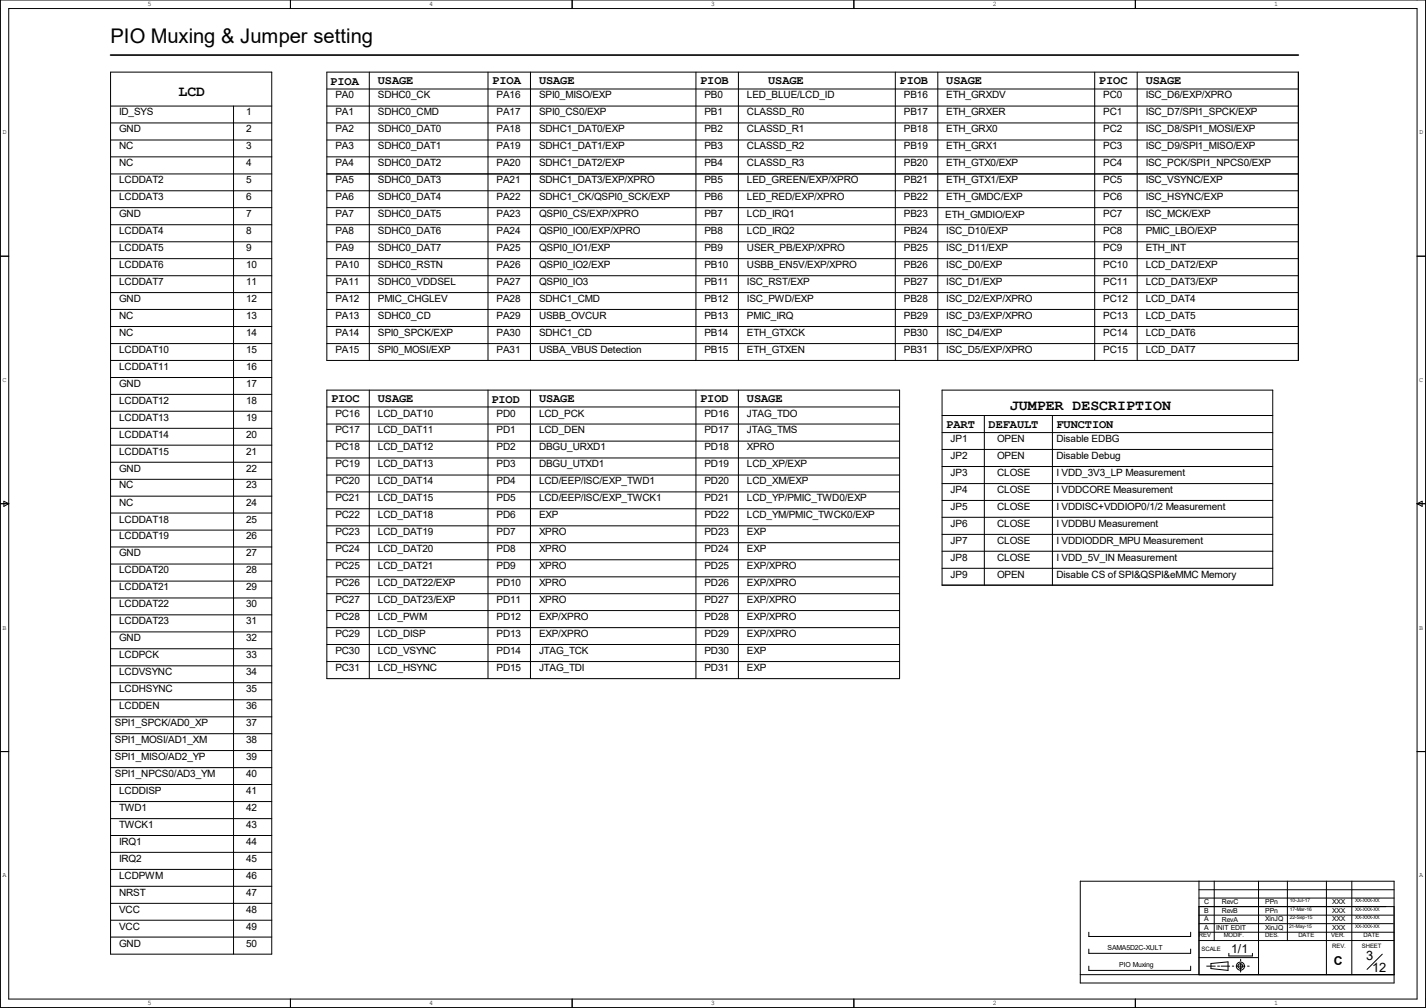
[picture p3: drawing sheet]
<svg xmlns="http://www.w3.org/2000/svg" width="297mm" height="210mm" viewBox="0 0 297 210" stroke-linecap="round" stroke-linejoin="round" font-family="sans-serif">
<defs><g id="words">
<text font-size="4.2" x="23" y="9">PIO Muxing &amp; Jumper setting</text>
<g font-size="3.1">
<text x="37.2" y="20">LCD</text>
<text x="210.4" y="85.3">JUMPER DESCRIPTION</text>
</g>
<g font-size="2.7">
<text x="284.6" y="200">3</text>
<text x="285.8" y="202.5">12</text>
</g>
<g font-size="2.5">
<text x="68.8" y="17.7">PIOA</text>
<text x="78.7" y="17.5">USAGE</text>
<text x="102.5" y="17.5">PIOA</text>
<text x="112.3" y="17.5">USAGE</text>
<text x="145.8" y="17.5">PIOB</text>
<text x="160" y="17.5">USAGE</text>
<text x="187.4" y="17.5">PIOB</text>
<text x="197.1" y="17.5">USAGE</text>
<text x="228.9" y="17.5">PIOC</text>
<text x="238.6" y="17.5">USAGE</text>
<text x="69" y="83.8">PIOC</text>
<text x="78.7" y="83.8">USAGE</text>
<text x="102.4" y="83.9">PIOD</text>
<text x="112.3" y="83.8">USAGE</text>
<text x="145.8" y="83.8">PIOD</text>
<text x="155.6" y="83.8">USAGE</text>
<text x="197.1" y="89.1">PART</text>
<text x="205.9" y="89.1">DEFAULT</text>
<text x="220" y="89.1">FUNCTION</text>
<text x="256.5" y="198.5">1/1</text>
<text x="277.8" y="201.1">C</text>
</g>
<g font-size="2.1">
<text x="69.8" y="20.5">PA0</text>
<text x="78.7" y="20.5">SDHC0_CK</text>
<text x="103.4" y="20.5">PA16</text>
<text x="112.3" y="20.5">SPI0_MISO/EXP</text>
<text x="146.7" y="20.5">PB0</text>
<text x="155.6" y="20.5">LED_BLUE/LCD_ID</text>
<text x="188.3" y="20.5">PB16</text>
<text x="197.1" y="20.5">ETH_GRXDV</text>
<text x="229.8" y="20.5">PC0</text>
<text x="238.6" y="20.5">ISC_D6/EXP/XPRO</text>
<text x="24.8" y="24">ID_SYS</text>
<text x="24.8" y="27.6">GND</text>
<text x="51.3" y="24">1</text>
<text x="51.3" y="27.6">2</text>
<text x="69.8" y="24">PA1</text>
<text x="69.8" y="27.6">PA2</text>
<text x="78.7" y="24">SDHC0_CMD</text>
<text x="78.7" y="27.6">SDHC0_DAT0</text>
<text x="103.4" y="24">PA17</text>
<text x="103.4" y="27.6">PA18</text>
<text x="112.3" y="24">SPI0_CS0/EXP</text>
<text x="112.3" y="27.6">SDHC1_DAT0/EXP</text>
<text x="146.7" y="24">PB1</text>
<text x="146.7" y="27.6">PB2</text>
<text x="155.6" y="24">CLASSD_R0</text>
<text x="155.6" y="27.6">CLASSD_R1</text>
<text x="188.3" y="24">PB17</text>
<text x="188.3" y="27.6">PB18</text>
<text x="197.1" y="24">ETH_GRXER</text>
<text x="197.1" y="27.6">ETH_GRX0</text>
<text x="229.8" y="24">PC1</text>
<text x="229.8" y="27.6">PC2</text>
<text x="238.6" y="27.6">ISC_D8/SPI1_MOSI/EXP</text>
<text x="238.6" y="24">ISC_D7/SPI1_SPCK/EXP</text>
<text x="24.8" y="34.6">NC</text>
<text x="24.8" y="31.1">NC</text>
<text x="51.3" y="31.1">3</text>
<text x="51.3" y="34.6">4</text>
<text x="69.8" y="31.1">PA3</text>
<text x="69.8" y="34.6">PA4</text>
<text x="78.7" y="34.6">SDHC0_DAT2</text>
<text x="78.7" y="31.1">SDHC0_DAT1</text>
<text x="103.4" y="34.6">PA20</text>
<text x="103.4" y="31.1">PA19</text>
<text x="112.3" y="34.6">SDHC1_DAT2/EXP</text>
<text x="112.3" y="31.1">SDHC1_DAT1/EXP</text>
<text x="146.7" y="31.1">PB3</text>
<text x="146.7" y="34.6">PB4</text>
<text x="155.6" y="34.6">CLASSD_R3</text>
<text x="155.6" y="31.1">CLASSD_R2</text>
<text x="188.3" y="31.1">PB19</text>
<text x="188.3" y="34.6">PB20</text>
<text x="197.1" y="34.6">ETH_GTX0/EXP</text>
<text x="197.1" y="31.1">ETH_GRX1</text>
<text x="229.8" y="31.1">PC3</text>
<text x="229.8" y="34.6">PC4</text>
<text x="238.6" y="34.6">ISC_PCK/SPI1_NPCS0/EXP</text>
<text x="238.6" y="31.1">ISC_D9/SPI1_MISO/EXP</text>
<text x="24.8" y="38.2">LCDDAT2</text>
<text x="24.8" y="41.7">LCDDAT3</text>
<text x="51.3" y="38.2">5</text>
<text x="51.3" y="41.7">6</text>
<text x="69.8" y="41.7">PA6</text>
<text x="69.8" y="38.2">PA5</text>
<text x="78.7" y="41.7">SDHC0_DAT4</text>
<text x="78.7" y="38.2">SDHC0_DAT3</text>
<text x="103.4" y="38.2">PA21</text>
<text x="103.4" y="41.7">PA22</text>
<text x="112.3" y="41.7">SDHC1_CK/QSPI0_SCK/EXP</text>
<text x="112.3" y="38.2">SDHC1_DAT3/EXP/XPRO</text>
<text x="146.7" y="38.2">PB5</text>
<text x="146.7" y="41.7">PB6</text>
<text x="155.6" y="41.7">LED_RED/EXP/XPRO</text>
<text x="155.6" y="38.2">LED_GREEN/EXP/XPRO</text>
<text x="188.3" y="38.2">PB21</text>
<text x="188.3" y="41.7">PB22</text>
<text x="197.1" y="41.7">ETH_GMDC/EXP</text>
<text x="197.1" y="38.2">ETH_GTX1/EXP</text>
<text x="229.8" y="38.2">PC5</text>
<text x="229.8" y="41.7">PC6</text>
<text x="238.6" y="38.2">ISC_VSYNC/EXP</text>
<text x="238.6" y="41.7">ISC_HSYNC/EXP</text>
<text x="24.8" y="45.3">GND</text>
<text x="51.3" y="45.3">7</text>
<text x="69.8" y="45.3">PA7</text>
<text x="78.7" y="45.3">SDHC0_DAT5</text>
<text x="103.4" y="45.3">PA23</text>
<text x="112.3" y="45.3">QSPI0_CS/EXP/XPRO</text>
<text x="146.7" y="45.3">PB7</text>
<text x="155.6" y="45.3">LCD_IRQ1</text>
<text x="188.3" y="45.3">PB23</text>
<text x="196.9" y="45.4">ETH_GMDIO/EXP</text>
<text x="229.8" y="45.3">PC7</text>
<text x="238.6" y="45.3">ISC_MCK/EXP</text>
<text x="24.8" y="48.8">LCDDAT4</text>
<text x="24.8" y="52.3">LCDDAT5</text>
<text x="51.3" y="52.3">9</text>
<text x="51.3" y="48.8">8</text>
<text x="69.8" y="48.8">PA8</text>
<text x="69.8" y="52.3">PA9</text>
<text x="78.7" y="52.3">SDHC0_DAT7</text>
<text x="78.7" y="48.8">SDHC0_DAT6</text>
<text x="103.4" y="48.8">PA24</text>
<text x="103.4" y="52.3">PA25</text>
<text x="112.3" y="52.3">QSPI0_IO1/EXP</text>
<text x="112.3" y="48.8">QSPI0_IO0/EXP/XPRO</text>
<text x="146.7" y="48.8">PB8</text>
<text x="146.7" y="52.3">PB9</text>
<text x="155.6" y="52.3">USER_PB/EXP/XPRO</text>
<text x="155.6" y="48.8">LCD_IRQ2</text>
<text x="188.3" y="48.8">PB24</text>
<text x="188.3" y="52.3">PB25</text>
<text x="197.1" y="52.3">ISC_D11/EXP</text>
<text x="197.1" y="48.8">ISC_D10/EXP</text>
<text x="229.8" y="48.8">PC8</text>
<text x="229.8" y="52.3">PC9</text>
<text x="238.6" y="52.3">ETH_INT</text>
<text x="238.6" y="48.8">PMIC_LBO/EXP</text>
<text x="24.8" y="55.8">LCDDAT6</text>
<text x="24.8" y="59.4">LCDDAT7</text>
<text x="51.3" y="55.8">10</text>
<text x="51.3" y="59.4">11</text>
<text x="69.8" y="59.4">PA11</text>
<text x="69.8" y="55.8">PA10</text>
<text x="78.7" y="59.4">SDHC0_VDDSEL</text>
<text x="78.7" y="55.8">SDHC0_RSTN</text>
<text x="103.4" y="59.4">PA27</text>
<text x="103.4" y="55.8">PA26</text>
<text x="112.3" y="59.4">QSPI0_IO3</text>
<text x="112.3" y="55.8">QSPI0_IO2/EXP</text>
<text x="146.7" y="59.4">PB11</text>
<text x="146.7" y="55.8">PB10</text>
<text x="155.6" y="59.4">ISC_RST/EXP</text>
<text x="155.6" y="55.8">USBB_EN5V/EXP/XPRO</text>
<text x="188.3" y="55.8">PB26</text>
<text x="188.3" y="59.4">PB27</text>
<text x="197.1" y="59.4">ISC_D1/EXP</text>
<text x="197.1" y="55.8">ISC_D0/EXP</text>
<text x="229.8" y="55.8">PC10</text>
<text x="229.8" y="59.4">PC11</text>
<text x="238.6" y="59.4">LCD_DAT3/EXP</text>
<text x="238.6" y="55.8">LCD_DAT2/EXP</text>
<text x="24.8" y="62.9">GND</text>
<text x="51.3" y="62.9">12</text>
<text x="69.8" y="62.9">PA12</text>
<text x="78.7" y="62.9">PMIC_CHGLEV</text>
<text x="103.4" y="62.9">PA28</text>
<text x="112.3" y="62.9">SDHC1_CMD</text>
<text x="146.7" y="62.9">PB12</text>
<text x="155.6" y="62.9">ISC_PWD/EXP</text>
<text x="188.3" y="62.9">PB28</text>
<text x="197.1" y="62.9">ISC_D2/EXP/XPRO</text>
<text x="229.8" y="62.9">PC12</text>
<text x="238.6" y="62.9">LCD_DAT4</text>
<text x="24.8" y="66.5">NC</text>
<text x="24.8" y="70">NC</text>
<text x="51.3" y="66.5">13</text>
<text x="51.3" y="70">14</text>
<text x="69.8" y="66.5">PA13</text>
<text x="69.8" y="70">PA14</text>
<text x="78.7" y="70">SPI0_SPCK/EXP</text>
<text x="78.7" y="66.5">SDHC0_CD</text>
<text x="103.4" y="70">PA30</text>
<text x="103.4" y="66.5">PA29</text>
<text x="112.3" y="70">SDHC1_CD</text>
<text x="112.3" y="66.5">USBB_OVCUR</text>
<text x="146.7" y="66.5">PB13</text>
<text x="146.7" y="70">PB14</text>
<text x="155.6" y="66.5">PMIC_IRQ</text>
<text x="155.6" y="70">ETH_GTXCK</text>
<text x="188.3" y="66.5">PB29</text>
<text x="188.3" y="70">PB30</text>
<text x="197.1" y="70">ISC_D4/EXP</text>
<text x="197.1" y="66.5">ISC_D3/EXP/XPRO</text>
<text x="229.8" y="66.5">PC13</text>
<text x="229.8" y="70">PC14</text>
<text x="238.6" y="70">LCD_DAT6</text>
<text x="238.6" y="66.5">LCD_DAT5</text>
<text x="24.8" y="73.5">LCDDAT10</text>
<text x="24.8" y="77">LCDDAT11</text>
<text x="51.3" y="73.5">15</text>
<text x="51.3" y="77">16</text>
<text x="69.8" y="73.5">PA15</text>
<text x="78.7" y="73.5">SPI0_MOSI/EXP</text>
<text x="103.4" y="73.5">PA31</text>
<text x="112.3" y="73.5">USBA_VBUS Detection</text>
<text x="146.7" y="73.5">PB15</text>
<text x="155.6" y="73.5">ETH_GTXEN</text>
<text x="188.3" y="73.5">PB31</text>
<text x="197.1" y="73.5">ISC_D5/EXP/XPRO</text>
<text x="229.8" y="73.5">PC15</text>
<text x="238.6" y="73.5">LCD_DAT7</text>
<text x="24.8" y="80.6">GND</text>
<text x="51.3" y="80.6">17</text>
<text x="24.8" y="84.1">LCDDAT12</text>
<text x="24.8" y="87.7">LCDDAT13</text>
<text x="51.3" y="84.1">18</text>
<text x="51.3" y="87.7">19</text>
<text x="69.8" y="86.8">PC16</text>
<text x="78.7" y="86.8">LCD_DAT10</text>
<text x="103.4" y="86.8">PD0</text>
<text x="112.3" y="86.8">LCD_PCK</text>
<text x="146.7" y="86.8">PD16</text>
<text x="155.6" y="86.8">JTAG_TDO</text>
<text x="24.8" y="91.2">LCDDAT14</text>
<text x="24.8" y="94.7">LCDDAT15</text>
<text x="51.3" y="91.2">20</text>
<text x="51.3" y="94.7">21</text>
<text x="69.8" y="90.3">PC17</text>
<text x="69.8" y="93.8">PC18</text>
<text x="78.7" y="93.8">LCD_DAT12</text>
<text x="78.7" y="90.3">LCD_DAT11</text>
<text x="103.4" y="93.8">PD2</text>
<text x="103.4" y="90.3">PD1</text>
<text x="112.3" y="90.3">LCD_DEN</text>
<text x="112.3" y="93.8">DBGU_URXD1</text>
<text x="146.7" y="90.3">PD17</text>
<text x="146.7" y="93.8">PD18</text>
<text x="155.6" y="90.3">JTAG_TMS</text>
<text x="155.6" y="93.8">XPRO</text>
<text x="198" y="95.6">JP2</text>
<text x="198" y="92.1">JP1</text>
<text x="207.7" y="92.1">OPEN</text>
<text x="207.7" y="95.6">OPEN</text>
<text x="220" y="92.1">Disable EDBG</text>
<text x="220" y="95.6">Disable Debug</text>
<text x="24.8" y="101.8">NC</text>
<text x="24.8" y="98.3">GND</text>
<text x="51.3" y="98.3">22</text>
<text x="51.3" y="101.8">23</text>
<text x="69.8" y="97.4">PC19</text>
<text x="69.8" y="100.9">PC20</text>
<text x="78.7" y="100.9">LCD_DAT14</text>
<text x="78.7" y="97.4">LCD_DAT13</text>
<text x="103.4" y="97.4">PD3</text>
<text x="103.4" y="100.9">PD4</text>
<text x="112.3" y="97.4">DBGU_UTXD1</text>
<text x="112.3" y="100.9">LCD/EEP/ISC/EXP_TWD1</text>
<text x="146.7" y="97.4">PD19</text>
<text x="146.7" y="100.9">PD20</text>
<text x="155.6" y="97.4">LCD_XP/EXP</text>
<text x="155.6" y="100.9">LCD_XM/EXP</text>
<text x="198" y="99.1">JP3</text>
<text x="207.7" y="99.1">CLOSE</text>
<text x="220" y="99.1">I VDD_3V3_LP Measurement</text>
<text x="24.8" y="105.3">NC</text>
<text x="51.3" y="105.3">24</text>
<text x="69.8" y="104.4">PC21</text>
<text x="69.8" y="108">PC22</text>
<text x="78.7" y="104.4">LCD_DAT15</text>
<text x="78.7" y="108">LCD_DAT18</text>
<text x="103.4" y="104.4">PD5</text>
<text x="103.4" y="108">PD6</text>
<text x="112.3" y="104.4">LCD/EEP/ISC/EXP_TWCK1</text>
<text x="112.3" y="108">EXP</text>
<text x="146.7" y="104.4">PD21</text>
<text x="146.7" y="108">PD22</text>
<text x="155.6" y="104.4">LCD_YP/PMIC_TWD0/EXP</text>
<text x="155.6" y="108">LCD_YM/PMIC_TWCK0/EXP</text>
<text x="198" y="102.7">JP4</text>
<text x="198" y="106.2">JP5</text>
<text x="207.7" y="102.7">CLOSE</text>
<text x="207.7" y="106.2">CLOSE</text>
<text x="220" y="102.7">I VDDCORE Measurement</text>
<text x="220" y="106.2">I VDDISC+VDDIOP0/1/2 Measurement</text>
<text x="24.8" y="108.9">LCDDAT18</text>
<text x="24.8" y="112.4">LCDDAT19</text>
<text x="51.3" y="108.9">25</text>
<text x="51.3" y="112.4">26</text>
<text x="69.8" y="111.5">PC23</text>
<text x="78.7" y="111.5">LCD_DAT19</text>
<text x="103.4" y="111.5">PD7</text>
<text x="112.3" y="111.5">XPRO</text>
<text x="146.7" y="111.5">PD23</text>
<text x="155.6" y="111.5">EXP</text>
<text x="198" y="109.7">JP6</text>
<text x="198" y="113.2">JP7</text>
<text x="207.7" y="109.7">CLOSE</text>
<text x="207.7" y="113.2">CLOSE</text>
<text x="220" y="109.7">I VDDBU Measurement</text>
<text x="220" y="113.2">I VDDIODDR_MPU Measurement</text>
<text x="24.8" y="115.9">GND</text>
<text x="24.8" y="119.5">LCDDAT20</text>
<text x="51.3" y="115.9">27</text>
<text x="51.3" y="119.5">28</text>
<text x="69.8" y="115">PC24</text>
<text x="69.8" y="118.6">PC25</text>
<text x="78.7" y="118.6">LCD_DAT21</text>
<text x="78.7" y="115">LCD_DAT20</text>
<text x="103.4" y="115">PD8</text>
<text x="103.4" y="118.6">PD9</text>
<text x="112.3" y="118.6">XPRO</text>
<text x="112.3" y="115">XPRO</text>
<text x="146.7" y="115">PD24</text>
<text x="146.7" y="118.6">PD25</text>
<text x="155.6" y="115">EXP</text>
<text x="155.6" y="118.6">EXP/XPRO</text>
<text x="198" y="116.8">JP8</text>
<text x="207.7" y="116.8">CLOSE</text>
<text x="220" y="116.8">I VDD_5V_IN Measurement</text>
<text x="24.8" y="123">LCDDAT21</text>
<text x="51.3" y="123">29</text>
<text x="69.8" y="122.1">PC26</text>
<text x="69.8" y="125.6">PC27</text>
<text x="78.7" y="125.6">LCD_DAT23/EXP</text>
<text x="78.7" y="122.1">LCD_DAT22/EXP</text>
<text x="103.4" y="122.1">PD10</text>
<text x="103.4" y="125.6">PD11</text>
<text x="112.3" y="125.6">XPRO</text>
<text x="112.3" y="122.1">XPRO</text>
<text x="146.7" y="122.1">PD26</text>
<text x="146.7" y="125.6">PD27</text>
<text x="155.6" y="125.6">EXP/XPRO</text>
<text x="155.6" y="122.1">EXP/XPRO</text>
<text x="198" y="120.4">JP9</text>
<text x="207.7" y="120.4">OPEN</text>
<text x="220" y="120.4">Disable CS of SPI&amp;QSPI&amp;eMMC Memory</text>
<text x="24.8" y="126.5">LCDDAT22</text>
<text x="24.8" y="130">LCDDAT23</text>
<text x="51.3" y="126.5">30</text>
<text x="51.3" y="130">31</text>
<text x="69.8" y="129.2">PC28</text>
<text x="78.7" y="129.2">LCD_PWM</text>
<text x="103.4" y="129.2">PD12</text>
<text x="112.3" y="129.2">EXP/XPRO</text>
<text x="146.7" y="129.2">PD28</text>
<text x="155.6" y="129.2">EXP/XPRO</text>
<text x="24.8" y="133.6">GND</text>
<text x="24.8" y="137.1">LCDPCK</text>
<text x="51.3" y="133.6">32</text>
<text x="51.3" y="137.1">33</text>
<text x="69.8" y="132.7">PC29</text>
<text x="69.8" y="136.2">PC30</text>
<text x="78.7" y="136.2">LCD_VSYNC</text>
<text x="78.7" y="132.7">LCD_DISP</text>
<text x="103.4" y="132.7">PD13</text>
<text x="103.4" y="136.2">PD14</text>
<text x="112.3" y="136.2">JTAG_TCK</text>
<text x="112.3" y="132.7">EXP/XPRO</text>
<text x="146.7" y="136.2">PD30</text>
<text x="146.7" y="132.7">PD29</text>
<text x="155.6" y="136.2">EXP</text>
<text x="155.6" y="132.7">EXP/XPRO</text>
<text x="24.8" y="140.7">LCDVSYNC</text>
<text x="51.3" y="140.7">34</text>
<text x="69.8" y="139.8">PC31</text>
<text x="78.7" y="139.8">LCD_HSYNC</text>
<text x="103.4" y="139.8">PD15</text>
<text x="112.3" y="139.8">JTAG_TDI</text>
<text x="146.7" y="139.8">PD31</text>
<text x="155.6" y="139.8">EXP</text>
<text x="24.8" y="147.7">LCDDEN</text>
<text x="24.8" y="144.2">LCDHSYNC</text>
<text x="51.3" y="144.2">35</text>
<text x="51.3" y="147.7">36</text>
<text x="23.9" y="151.3">SPI1_SPCK/AD0_XP</text>
<text x="23.9" y="154.8">SPI1_MOSI/AD1_XM</text>
<text x="51.3" y="151.3">37</text>
<text x="51.3" y="154.8">38</text>
<text x="23.9" y="158.3">SPI1_MISO/AD2_YP</text>
<text x="23.9" y="161.9">SPI1_NPCS0/AD3_YM</text>
<text x="51.3" y="158.3">39</text>
<text x="51.3" y="161.9">40</text>
<text x="24.8" y="165.4">LCDDISP</text>
<text x="51.3" y="165.4">41</text>
<text x="24.8" y="169">TWD1</text>
<text x="24.8" y="172.5">TWCK1</text>
<text x="51.3" y="169">42</text>
<text x="51.3" y="172.5">43</text>
<text x="24.8" y="179.5">IRQ2</text>
<text x="24.8" y="176">IRQ1</text>
<text x="51.3" y="176">44</text>
<text x="51.3" y="179.5">45</text>
<text x="24.8" y="183">LCDPWM</text>
<text x="51.3" y="183">46</text>
<text x="24.8" y="190.2">VCC</text>
<text x="24.8" y="186.6">NRST</text>
<text x="51.3" y="186.6">47</text>
<text x="51.3" y="190.2">48</text>
<text x="24.8" y="193.7">VCC</text>
<text x="24.8" y="197.2">GND</text>
<text x="51.3" y="193.7">49</text>
<text x="51.3" y="197.2">50</text>
</g>
<g font-size="1.4">
<text x="30.7" y="1.3">5</text>
<text x="89.4" y="1.3">4</text>
<text x="148.1" y="1.3">3</text>
<text x="206.8" y="1.3">2</text>
<text x="265.4" y="1.3">1</text>
<text x=".6" y="28">D</text>
<text x="295.6" y="28">D</text>
<text x=".6" y="79.6">C</text>
<text x="295.6" y="79.6">C</text>
<text x=".6" y="131.2">B</text>
<text x="295.6" y="131.2">B</text>
<text x=".6" y="182.8">A</text>
<text x="295.6" y="182.8">A</text>
<text x="250.8" y="188.4">C</text>
<text x="250.8" y="191.9">A</text>
<text x="250.8" y="190.2">B</text>
<text x="254.5" y="188.4">RevC</text>
<text x="254.5" y="190.2">RevB</text>
<text x="263.5" y="190.2">PPn</text>
<text x="263.5" y="191.9">XinJQ</text>
<text x="263.5" y="188.4">PPn</text>
<text x="277.5" y="188.4">XXX</text>
<text x="277.5" y="190.2">XXX</text>
<text x="277.5" y="191.9">XXX</text>
<text x="230.7" y="197.9">SAMA5D2C-XULT</text>
<text x="250.8" y="193.7">A</text>
<text x="253.3" y="193.7">INIT EDIT</text>
<text x="254.5" y="192.1">RevA</text>
<text x="263.5" y="193.7">XinJQ</text>
<text x="277.5" y="193.7">XXX</text>
<text x="233.1" y="201.5">PIO Muxing</text>
<text x="30.7" y="209.5">5</text>
<text x="89.4" y="209.5">4</text>
<text x="148.1" y="209.5">3</text>
<text x="206.8" y="209.5">2</text>
<text x="265.4" y="209.5">1</text>
</g>
<g font-size="1.3">
<text x="249.7" y="195.2">REV</text>
<text x="254.9" y="195.2">MODIF.</text>
<text x="263.5" y="195.2">DES.</text>
<text x="270.4" y="195.2">DATE</text>
<text x="277.3" y="195.2">VER.</text>
<text x="277.5" y="197.6">REV.</text>
<text x="283.7" y="197.6">SHEET</text>
<text x="284" y="195.2">DATE</text>
<text x="250.3" y="198.1">SCALE</text>
</g>
<g font-size="1">
<text x="268.6" y="189.8">17-Mar-16</text>
<text x="268.6" y="191.6">22-Sep-15</text>
<text x="268.6" y="188">10-Jul-17</text>
<text x="282.2" y="188">XX-XXX-XX</text>
<text x="282.2" y="191.6">XX-XXX-XX</text>
<text x="282.2" y="189.8">XX-XXX-XX</text>
<text x="268.5" y="193.3">21-May-15</text>
<text x="282.2" y="193.3">XX-XXX-XX</text>
</g>
</g></defs>
<g fill="none" stroke="#000" stroke-width=".21">
<path d="M.1 0h296.8v209.9h-296.8zM1.8 1.8h293.3v206.4h-293.3zM23 15h33.6v183.8h-33.6zM60.5 0v1.8M68.1 15h202.3v60.1h-202.3zM68.1 18.5h202.3M76.9 15v60.1M101.6 15v60.1M110.5 15v60.1M119.2 0v1.8M144.9 15v60.1M153.8 15v60.1"/>
<path d="M177.8 0v1.8M186.5 15v60.1M195.3 15v60.1M228 15v60.1M236.5 0v1.8M236.9 15v60.1M23 22.1h33.6M23 25.6h33.6M23 29.2h33.6M23 32.7h33.6M23 36.2h33.6M23 39.8h33.6"/>
<path d="M48.6 22.1v176.7M68.1 22.1h202.3M68.1 25.6h202.3M68.1 29.2h202.3M68.1 32.7h202.3M68.1 36.2h202.3M68.1 39.8h202.3M.1 53.4h1.7M23 43.3h33.6M23 46.8h33.6M23 50.4h33.6M23 53.9h33.6"/>
<path d="M23 57.4h33.6M68.1 43.3h202.3M68.1 46.8h202.3M68.1 50.4h202.3M68.1 53.9h202.3M68.1 57.4h202.3M295.1 53.4h1.8M23 61h33.6M23 64.5h33.6M23 68h33.6M23 71.6h33.6M23 75.1h33.6"/>
<path d="M23 78.7h33.6M68.1 61h202.3M68.1 64.5h202.3M68.1 68h202.3M68.1 71.6h202.3M23 82.2h33.6M23 85.7h33.6M23 89.2h33.6M23 92.8h33.6M23 96.3h33.6M23 99.9h33.6M68.1 81.3h119.3v60.1h-119.3z"/>
<path d="M68.1 95.4h119.3M68.1 91.9h119.3M68.1 88.3h119.3M68.1 84.8h119.3M68.1 99h119.3M76.9 81.3v60.1M101.6 81.3v60.1M110.5 81.3v60.1M144.9 81.3v60.1M153.8 81.3v60.1M196.2 81.3h68.9v40.6h-68.9zM196.2 86.6h68.9"/>
<path d="M196.2 90.1h68.9M196.2 93.6h68.9M196.2 97.2h68.9M205 86.6v35.3M219.2 86.6v35.3M.1 104.9h1.7M.8 104.4l1 .5-1 .6zM23 103.4h33.6M23 106.9h33.6M23 110.4h33.6M23 114h33.6M23 117.5h33.6"/>
<path d="M68.1 113.1h119.3M68.1 106h119.3M68.1 102.5h119.3M68.1 116.6h119.3M68.1 109.6h119.3M196.2 114.9h68.9M196.2 111.3h68.9M196.2 100.8h68.9M196.2 104.3h68.9M196.2 107.8h68.9M196.2 118.4h68.9M295.1 104.9h1.8"/>
<path d="M295.1 104.9l1.1-.5v1.1zM23 121.1h33.6M23 124.6h33.6M23 128.1h33.6M23 131.7h33.6M23 135.2h33.6M23 138.7h33.6M68.1 123.7h119.3M68.1 120.2h119.3M68.1 137.8h119.3M68.1 134.3h119.3M68.1 130.8h119.3"/>
<path d="M68.1 127.2h119.3M.1 156.6h1.7M23 142.2h33.6M23 145.8h33.6M23 149.4h33.6M23 152.9h33.6M23 156.4h33.6M23 159.9h33.6M295.1 156.6h1.8M23 163.4h33.6M23 167h33.6M23 170.6h33.6"/>
<path d="M23 174.1h33.6M23 177.6h33.6M23 181.1h33.6M23 184.7h33.6M23 188.2h33.6M23 191.7h33.6M23 195.2h33.6M225 183.6h65.4v21.2h-65.4zM226.8 194.2v.9h21.2v-.9M226.8 197.7v.9h21.2v-.9M249.7 185.4h40.7M249.7 192.4h40.5"/>
<path d="M249.7 190.7h40.5M249.7 188.9h40.7M249.7 187.1h40.7M249.7 196h40.7M249.7 183.6v19.5M249.7 199.5h12.4M249.7 194.2h40.7M252.9 183.6v12.4M255.9 198.6v.6h5v-.6M258.4 199.9v.3M262.1 183.6v19.5M268.1 183.6v12.4"/>
<path d="M276.3 183.6v19.5M281.6 183.6v19.5M287.9 198.8l-3.2 3.2M60.5 208.2v1.7M119.2 208.2v1.7M177.8 208.2v1.7M225 203.1h65.4M226.8 201.3v.9h21.2v-.9M236.5 208.2v1.7M251.3 201.3h1.8M252.2 200.7l3.6-.3v1.8l-3.6-.4zM253.6 201.3h.4"/>
<path d="M254.3 201.3h1.8M256.7 201.3h.3M257.5 201.3h1.8M258.4 200.7v1.8M259.8 201.3h.4"/>
<circle cx="258.3" cy="201.3" r=".49"/>
<circle cx="258.4" cy="201.3" r=".85"/>
</g>
<path d="M23 11.5h247.4" fill="none" stroke="#000" stroke-width=".34"/>
<use href="#words"/>
</svg>
